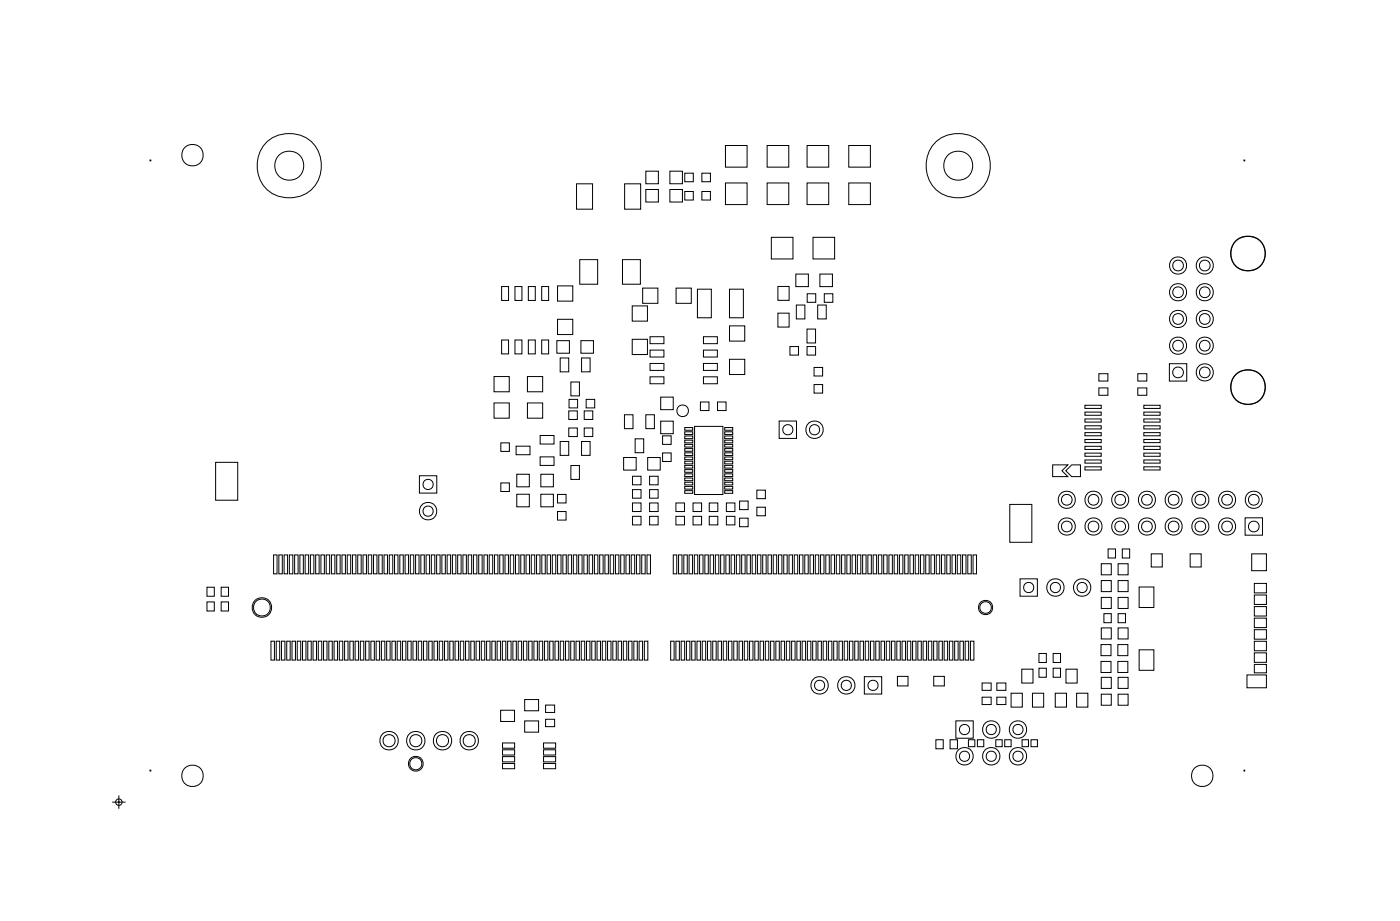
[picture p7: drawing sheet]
<svg xmlns="http://www.w3.org/2000/svg" width="133mm" height="88mm" viewBox="0 0 133 88" stroke-linecap="round" stroke-linejoin="round" font-family="sans-serif">
<!-- layer: Nets -->
<g fill="none" stroke="#000" stroke-width=".1">
<path d="M14.3 15.2h.1M54.8 17.5h1.5v2.4h-1.5zM59.4 17.5h1.5v2.4h-1.5zM61.4 18h1.2v1.2h-1.2zM61.4 16.3h1.2v1.2h-1.2zM63.7 16.3h1.2v1.2h-1.2zM63.7 18h1.2v1.2h-1.2zM65.1 16.5h.8v.8h-.8zM65.1 18.2h.8v.8h-.8zM66.7 16.5h.8v.8h-.8zM66.7 18.2h.8v.8h-.8zM69 13.8h2v2.1h-2z"/>
<path d="M69 17.4h2v2h-2zM72.9 17.4h2.1v2h-2.1zM72.9 13.8h2.1v2.1h-2.1zM76.7 17.4h2.1v2h-2.1zM76.7 13.8h2.1v2.1h-2.1zM80.7 13.8h2v2.1h-2zM80.7 17.4h2v2h-2zM118.3 15.2v.1zM47 35.8h1.4v1.4h-1.4zM47 38.3h1.4v1.5h-1.4zM47.7 27.2h.7v1.4h-.7zM47.7 32.3h.7v1.3h-.7z"/>
<path d="M49 27.2h.6v1.4h-.6zM49 32.3h.6v1.3h-.6zM50.1 35.8h1.5v1.4h-1.5zM50.1 38.3h1.5v1.5h-1.5zM50.2 27.2h.7v1.4h-.7zM50.2 32.3h.7v1.3h-.7zM51.5 32.3h.7v1.3h-.7zM51.5 27.2h.7v1.4h-.7zM52.9 32.4h1.2v1.2h-1.2zM53 30.4h1.5v1.4h-1.5zM53 27.2h1.5v1.4h-1.5zM53.3 34h.8v1.3h-.8z"/>
<path d="M54.1 39.1h.8v.8h-.8zM54.1 38h.8v.8h-.8zM54.3 36.3h.8v1.3h-.8zM55.1 24.7h1.7v2.3h-1.7zM55.2 32.4h1.2v1.2h-1.2zM55.3 34h.8v1.3h-.8zM55.5 39.1h.9v.8h-.9zM55.7 38h.8v.8h-.8zM59.2 24.7h1.7v2.3h-1.7zM59.4 39.4h.8v1.3h-.8zM60.1 29.1h1.5v1.4h-1.5zM60.1 32.3h1.5v1.4h-1.5z"/>
<path d="M61.1 27.4h1.4v1.4h-1.4zM61.4 39.4h.8v1.3h-.8zM61.8 34.6h1.3v.6h-1.3zM61.8 33.3h1.3v.6h-1.3zM61.8 32h1.3v.7h-1.3zM61.8 35.8h1.3v.7h-1.3zM62.8 37.8h1.2v1.1h-1.2zM64.3 27.4h1.4v1.4h-1.4zM66.3 27.5h1.3v2.7h-1.3zM66.6 38.2h.8v.8h-.8zM66.9 33.3h1.3v.6h-1.3zM66.9 34.6h1.3v.6h-1.3z"/>
<path d="M66.9 35.8h1.3v.7h-1.3zM66.9 32h1.3v.7h-1.3zM68.2 38.2h.8v.8h-.8zM69.4 27.5h1.3v2.7h-1.3zM69.4 34.2h1.4v1.4h-1.4zM69.4 31h1.4v1.4h-1.4zM73.3 22.6h2.1v2h-2.1zM74 27.2h1v1.4h-1zM74 29.8h1v1.3h-1zM75.1 32.9h.8v.9h-.8zM75.7 26.1h1.2v1.1h-1.2zM75.7 29h.8v1.3h-.8z"/>
<path d="M76.7 31.3h.8v1.3h-.8zM76.7 32.9h.8v.9h-.8zM76.7 27.9h.9v.8h-.9zM77.3 22.6h2v2h-2zM77.4 34.9h.8v.8h-.8zM77.4 36.6h.8v.8h-.8zM77.7 29h.9v1.3h-.9zM77.9 26.1h1.2v1.1h-1.2zM78.4 27.9h.8v.8h-.8zM103.1 39.2h1.6v.3h-1.6zM103.1 39.8h1.6v.3h-1.6zM103.1 38.5h1.6v.3h-1.6z"/>
<path d="M104.5 36.9h.8v.7h-.8zM104.5 35.5h.8v.7h-.8zM108.2 36.9h.8v.7h-.8zM108.2 35.5h.8v.7h-.8zM108.7 39.2h1.6v.3h-1.6zM108.7 39.8h1.6v.3h-1.6zM108.7 38.5h1.6v.3h-1.6zM111.2 34.6h1.6v1.6h-1.6zM19.7 55.8h.7v.9h-.7zM19.7 57.2h.7v.9h-.7zM20.5 44h2.1v3.6h-2.1zM21 57.2h.7v.9h-.7z"/>
<path d="M21 55.8h.7v.9h-.7zM26 52.8h.3v1.8h-.3zM26.5 52.8h.3v1.8h-.3zM27 52.8h.3v1.8h-.3zM27.5 52.8h.3v1.8h-.3zM28 52.8h.3v1.8h-.3zM28.5 52.8h.3v1.8h-.3zM29 52.8h.3v1.8h-.3zM29.5 52.8h.3v1.8h-.3zM30 52.8h.3v1.8h-.3zM30.5 52.8h.3v1.8h-.3zM31 52.8h.3v1.8h-.3z"/>
<path d="M31.5 52.8h.3v1.8h-.3zM32 52.8h.3v1.8h-.3zM32.5 52.8h.3v1.8h-.3zM33 52.8h.3v1.8h-.3zM33.5 52.8h.3v1.8h-.3zM34 52.8h.3v1.8h-.3zM34.5 52.8h.3v1.8h-.3zM35 52.8h.3v1.8h-.3zM35.5 52.8h.3v1.8h-.3zM36 52.8h.3v1.8h-.3zM36.5 52.8h.3v1.8h-.3zM37 52.8h.3v1.8h-.3z"/>
<path d="M37.5 52.8h.3v1.8h-.3zM38 52.8h.3v1.8h-.3zM38.5 52.8h.3v1.8h-.3zM39 52.8h.3v1.8h-.3zM39.5 52.8h.3v1.8h-.3zM39.9 45.2h1.6v1.7h-1.6zM40 52.8h.3v1.8h-.3zM40.5 52.8h.3v1.8h-.3zM41 52.8h.3v1.8h-.3zM41.5 52.8h.3v1.8h-.3zM42 52.8h.3v1.8h-.3zM42.5 52.8h.3v1.8h-.3z"/>
<path d="M43 52.8h.3v1.8h-.3zM43.5 52.8h.3v1.8h-.3zM44 52.8h.3v1.8h-.3zM44.5 52.8h.3v1.8h-.3zM45 52.8h.3v1.8h-.3zM45.5 52.8h.3v1.8h-.3zM46 52.8h.3v1.8h-.3zM46.5 52.8h.3v1.8h-.3zM47 52.8h.3v1.8h-.3zM47.5 52.8h.3v1.8h-.3zM47.6 42.1h.8v.8h-.8zM47.6 45.9h.8v.8h-.8z"/>
<path d="M48 52.8h.3v1.8h-.3zM48.5 52.8h.3v1.8h-.3zM49 52.8h.3v1.8h-.3zM49.1 42.4h1.3v.8h-1.3zM49.1 45.1h1.2v1.2h-1.2zM49.1 47h1.2v1.2h-1.2zM49.5 52.8h.3v1.8h-.3zM50 52.8h.3v1.8h-.3zM50.5 52.8h.3v1.8h-.3zM51 52.8h.3v1.8h-.3zM51.4 41.4h1.3v.8h-1.3zM51.4 43.4h1.3v.8h-1.3z"/>
<path d="M51.4 45.1h1.2v1.2h-1.2zM51.4 47h1.2v1.2h-1.2zM51.5 52.8h.3v1.8h-.3zM52 52.8h.3v1.8h-.3zM52.5 52.8h.3v1.8h-.3zM53 48.6h.8v.8h-.8zM53 47h.8v.8h-.8zM53 52.8h.3v1.8h-.3zM53.3 42h.8v1.3h-.8zM53.5 52.8h.3v1.8h-.3zM54 52.8h.3v1.8h-.3zM54.1 40.7h.8v.8h-.8z"/>
<path d="M54.3 44.3h.8v1.3h-.8zM54.5 52.8h.3v1.8h-.3zM55 52.8h.3v1.8h-.3zM55.3 42h.8v1.3h-.8zM55.5 52.8h.3v1.8h-.3zM55.5 40.7h.9v.8h-.9zM56 52.8h.3v1.8h-.3zM56.5 52.8h.3v1.8h-.3zM57 52.8h.3v1.8h-.3zM57.5 52.8h.3v1.8h-.3zM58 52.8h.3v1.8h-.3zM58.5 52.8h.3v1.8h-.3z"/>
<path d="M59 52.8h.3v1.8h-.3zM59.3 43.5h1.2v1.2h-1.2zM59.5 52.8h.3v1.8h-.3zM60 52.8h.3v1.8h-.3zM60.1 46.5h.8v.9h-.8zM60.1 45.3h.8v.8h-.8zM60.1 47.8h.8v.8h-.8zM60.1 49.1h.8v.8h-.8zM60.4 41.7h.8v1.3h-.8zM60.5 52.8h.3v1.8h-.3zM61 52.8h.3v1.8h-.3zM61.5 52.8h.3v1.8h-.3z"/>
<path d="M61.6 43.5h1.2v1.2h-1.2zM61.8 46.5h.8v.9h-.8zM61.8 45.3h.8v.8h-.8zM61.8 49.1h.8v.8h-.8zM61.8 47.8h.8v.8h-.8zM62.8 40h1.2v1.2h-1.2zM63 43.1h.8v.8h-.8zM63 41.4h.8v.8h-.8zM64 52.8h.3v1.8h-.3zM64.3 47.8h.8v.8h-.8zM64.3 49.1h.8v.8h-.8zM64.5 52.8h.3v1.8h-.3z"/>
<path d="M65 52.8h.3v1.8h-.3zM65.1 42.6h.8v.3h-.8zM65.1 42.2h.8v.3h-.8zM65.1 41h.8v.3h-.8zM65.1 45h.8v.3h-.8zM65.1 41.4h.8v.3h-.8zM65.1 43.8h.8v.3h-.8zM65.1 40.6h.8v.3h-.8zM65.1 44.6h.8v.3h-.8zM65.1 44.2h.8v.3h-.8zM65.1 46.2h.8v.3h-.8zM65.1 45.8h.8v.3h-.8z"/>
<path d="M65.1 46.6h.8v.3h-.8zM65.1 45.4h.8v.3h-.8zM65.1 43.4h.8v.3h-.8zM65.1 43h.8v.3h-.8zM65.1 41.8h.8v.3h-.8zM65.5 52.8h.3v1.8h-.3zM65.9 49.1h.8v.8h-.8zM65.9 47.8h.8v.8h-.8zM66 52.8h.3v1.8h-.3zM66 40.5h2.7v6.5h-2.7zM66.5 52.8h.3v1.8h-.3zM67 52.8h.3v1.8h-.3z"/>
<path d="M67.4 49.1h.8v.8h-.8zM67.4 47.8h.8v.8h-.8zM67.5 52.8h.3v1.8h-.3zM68 52.8h.3v1.8h-.3zM68.5 52.8h.3v1.8h-.3zM68.9 40.6h.8v.3h-.8zM68.9 41.4h.8v.3h-.8zM68.9 41.8h.8v.3h-.8zM68.9 43.8h.8v.3h-.8zM68.9 45.4h.8v.3h-.8zM68.9 45h.8v.3h-.8zM68.9 46.2h.8v.3h-.8z"/>
<path d="M68.9 44.2h.8v.3h-.8zM68.9 44.6h.8v.3h-.8zM68.9 46.6h.8v.3h-.8zM68.9 42.6h.8v.3h-.8zM68.9 43h.8v.3h-.8zM68.9 45.8h.8v.3h-.8zM68.9 41h.8v.3h-.8zM68.9 42.2h.8v.3h-.8zM68.9 43.4h.8v.3h-.8zM69 52.8h.3v1.8h-.3zM69.1 49.1h.8v.8h-.8zM69.1 47.8h.8v.8h-.8z"/>
<path d="M69.5 52.8h.3v1.8h-.3zM70 52.8h.3v1.8h-.3zM70.3 49.3h.8v.8h-.8zM70.3 47.6h.8v.8h-.8zM70.5 52.8h.3v1.8h-.3zM71 52.8h.3v1.8h-.3zM71.5 52.8h.3v1.8h-.3zM72 46.6h.8v.8h-.8zM72 48.2h.8v.8h-.8zM72 52.8h.3v1.8h-.3zM72.5 52.8h.3v1.8h-.3zM73 52.8h.3v1.8h-.3z"/>
<path d="M73.5 52.8h.3v1.8h-.3zM74 52.8h.3v1.8h-.3zM74.1 40h1.6v1.7h-1.6zM74.5 52.8h.3v1.8h-.3zM75 52.8h.3v1.8h-.3zM75.5 52.8h.3v1.8h-.3zM76 52.8h.3v1.8h-.3zM76.5 52.8h.3v1.8h-.3zM77 52.8h.3v1.8h-.3zM77.5 52.8h.3v1.8h-.3zM78 52.8h.3v1.8h-.3zM78.5 52.8h.3v1.8h-.3z"/>
<path d="M79 52.8h.3v1.8h-.3zM79.5 52.8h.3v1.8h-.3zM80 52.8h.3v1.8h-.3zM80.5 52.8h.3v1.8h-.3zM81 52.8h.3v1.8h-.3zM81.5 52.8h.3v1.8h-.3zM82 52.8h.3v1.8h-.3zM82.5 52.8h.3v1.8h-.3zM83 52.8h.3v1.8h-.3zM83.5 52.8h.3v1.8h-.3zM84 52.8h.3v1.8h-.3zM84.5 52.8h.3v1.8h-.3z"/>
<path d="M85 52.8h.3v1.8h-.3zM85.5 52.8h.3v1.8h-.3zM86 52.8h.3v1.8h-.3zM86.5 52.8h.3v1.8h-.3zM87 52.8h.3v1.8h-.3zM87.5 52.8h.3v1.8h-.3zM88 52.8h.3v1.8h-.3zM88.5 52.8h.3v1.8h-.3zM89 52.8h.3v1.8h-.3zM89.5 52.8h.3v1.8h-.3zM90 52.8h.3v1.8h-.3zM90.5 52.8h.3v1.8h-.3z"/>
<path d="M91 52.8h.3v1.8h-.3zM91.5 52.8h.3v1.8h-.3zM92 52.8h.3v1.8h-.3zM92.5 52.8h.3v1.8h-.3zM96 48h2.1v3.6h-2.1zM97 55h1.6v1.7h-1.6zM100.1 44.2h1.4l-.5 .6 .5 .5h-1.4zM101.3 44.8l.6-.6h.8v1.1h-.8zM103.1 44.4h1.6v.3h-1.6zM103.1 43.7h1.6v.3h-1.6zM103.1 43.1h1.6v.3h-1.6zM103.1 42.4h1.6v.3h-1.6z"/>
<path d="M103.1 41.8h1.6v.3h-1.6zM103.1 41.1h1.6v.3h-1.6zM103.1 40.5h1.6v.3h-1.6zM104.7 55.2h.9v1h-.9zM104.7 53.6h.9v1h-.9zM104.7 56.8h.9v1h-.9zM104.7 59.7h.9v1h-.9zM104.9 58.3h.7v.9h-.7zM105.3 52.2h.7v.8h-.7zM106.3 58.3h.7v.9h-.7zM106.3 59.7h1v1h-1zM106.3 56.8h1v1h-1z"/>
<path d="M106.3 55.2h1v1h-1zM106.3 53.6h1v1h-1zM106.7 52.2h.7v.8h-.7zM108.3 55.8h1.4v2h-1.4zM108.7 43.7h1.6v.3h-1.6zM108.7 43.1h1.6v.3h-1.6zM108.7 42.4h1.6v.3h-1.6zM108.7 41.8h1.6v.3h-1.6zM108.7 41.1h1.6v.3h-1.6zM108.7 40.5h1.6v.3h-1.6zM108.7 44.4h1.6v.3h-1.6zM109.4 52.7h1.1v1.2h-1.1z"/>
<path d="M113.1 52.7h1.1v1.2h-1.1zM118.4 49.2h1.6v1.7h-1.6zM119 52.7h1.4v1.6h-1.4zM119.2 59.9h1.2v.9h-1.2zM119.2 58.8h1.2v.9h-1.2zM119.2 57.7h1.2v.9h-1.2zM119.2 56.6h1.2v.9h-1.2zM119.2 55.5h1.2v.9h-1.2zM14.3 73.2h.1M25.8 61h.3v1.8h-.3zM26.3 61h.3v1.8h-.3zM26.8 61h.3v1.8h-.3z"/>
<path d="M27.3 61h.3v1.8h-.3zM27.8 61h.3v1.8h-.3zM28.3 61h.3v1.8h-.3zM28.8 61h.3v1.8h-.3zM29.3 61h.3v1.8h-.3zM29.8 61h.3v1.8h-.3zM30.3 61h.3v1.8h-.3zM30.8 61h.3v1.8h-.3zM31.3 61h.3v1.8h-.3zM31.8 61h.3v1.8h-.3zM32.3 61h.3v1.8h-.3zM32.8 61h.3v1.8h-.3z"/>
<path d="M33.3 61h.3v1.8h-.3zM33.8 61h.3v1.8h-.3zM34.3 61h.3v1.8h-.3zM34.8 61h.3v1.8h-.3zM35.3 61h.3v1.8h-.3zM35.8 61h.3v1.8h-.3zM36.3 61h.3v1.8h-.3zM36.8 61h.3v1.8h-.3zM37.3 61h.3v1.8h-.3zM37.8 61h.3v1.8h-.3zM38.3 61h.3v1.8h-.3zM38.8 61h.3v1.8h-.3z"/>
<path d="M39.3 61h.3v1.8h-.3zM39.8 61h.3v1.8h-.3zM40.3 61h.3v1.8h-.3zM40.8 61h.3v1.8h-.3zM41.3 61h.3v1.8h-.3zM41.8 61h.3v1.8h-.3zM42.3 61h.3v1.8h-.3zM42.8 61h.3v1.8h-.3zM43.3 61h.3v1.8h-.3zM43.8 61h.3v1.8h-.3zM44.3 61h.3v1.8h-.3zM44.8 61h.3v1.8h-.3z"/>
<path d="M45.3 61h.3v1.8h-.3zM45.8 61h.3v1.8h-.3zM46.3 61h.3v1.8h-.3zM46.8 61h.3v1.8h-.3zM47.3 61h.3v1.8h-.3zM47.6 67.5h1.3v1.1h-1.3zM47.8 61h.3v1.8h-.3zM47.8 70.6h1.1v.5h-1.1zM47.8 72.6h1.1v.5h-1.1zM47.8 71.9h1.1v.5h-1.1zM47.8 71.3h1.1v.5h-1.1zM48.3 61h.3v1.8h-.3z"/>
<path d="M48.8 61h.3v1.8h-.3zM49.3 61h.3v1.8h-.3zM49.8 61h.3v1.8h-.3zM49.9 68.5h1.3v1.1h-1.3zM49.9 66.5h1.3v1.1h-1.3zM50.3 61h.3v1.8h-.3zM50.8 61h.3v1.8h-.3zM51.3 61h.3v1.8h-.3zM51.7 70.6h1.1v.5h-1.1zM51.7 72.6h1.1v.5h-1.1zM51.7 71.9h1.1v.5h-1.1zM51.7 71.3h1.1v.5h-1.1z"/>
<path d="M51.8 61h.3v1.8h-.3zM51.9 68.4h.8v.7h-.8zM51.9 67h.8v.7h-.8zM52.3 61h.3v1.8h-.3zM52.8 61h.3v1.8h-.3zM53.3 61h.3v1.8h-.3zM53.8 61h.3v1.8h-.3zM54.3 61h.3v1.8h-.3zM54.8 61h.3v1.8h-.3zM55.3 61h.3v1.8h-.3zM55.8 61h.3v1.8h-.3zM56.3 61h.3v1.8h-.3z"/>
<path d="M56.8 61h.3v1.8h-.3zM57.3 61h.3v1.8h-.3zM57.8 61h.3v1.8h-.3zM58.3 61h.3v1.8h-.3zM58.8 61h.3v1.8h-.3zM59.3 61h.3v1.8h-.3zM59.8 61h.3v1.8h-.3zM60.3 61h.3v1.8h-.3zM60.8 61h.3v1.8h-.3zM61.3 61h.3v1.8h-.3zM63.8 61h.3v1.8h-.3zM64.3 61h.3v1.8h-.3z"/>
<path d="M64.8 61h.3v1.8h-.3zM65.3 61h.3v1.8h-.3zM65.8 61h.3v1.8h-.3zM66.3 61h.3v1.8h-.3zM66.8 61h.3v1.8h-.3zM67.3 61h.3v1.8h-.3zM67.8 61h.3v1.8h-.3zM68.3 61h.3v1.8h-.3zM68.8 61h.3v1.8h-.3zM69.3 61h.3v1.8h-.3zM69.8 61h.3v1.8h-.3zM70.3 61h.3v1.8h-.3z"/>
<path d="M70.8 61h.3v1.8h-.3zM71.3 61h.3v1.8h-.3zM71.8 61h.3v1.8h-.3zM72.3 61h.3v1.8h-.3zM72.8 61h.3v1.8h-.3zM73.3 61h.3v1.8h-.3zM73.8 61h.3v1.8h-.3zM74.3 61h.3v1.8h-.3zM74.8 61h.3v1.8h-.3zM75.3 61h.3v1.8h-.3zM75.8 61h.3v1.8h-.3zM76.3 61h.3v1.8h-.3z"/>
<path d="M76.8 61h.3v1.8h-.3zM77.3 61h.3v1.8h-.3zM77.8 61h.3v1.8h-.3zM78.3 61h.3v1.8h-.3zM78.8 61h.3v1.8h-.3zM79.3 61h.3v1.8h-.3zM79.8 61h.3v1.8h-.3zM80.3 61h.3v1.8h-.3zM80.8 61h.3v1.8h-.3zM81.3 61h.3v1.8h-.3zM81.8 61h.3v1.8h-.3zM82.2 64.3h1.6v1.7h-1.6z"/>
<path d="M82.3 61h.3v1.8h-.3zM82.8 61h.3v1.8h-.3zM83.3 61h.3v1.8h-.3zM83.8 61h.3v1.8h-.3zM84.3 61h.3v1.8h-.3zM84.8 61h.3v1.8h-.3zM85.3 61h.3v1.8h-.3zM85.3 64.3h1v.9h-1zM85.8 61h.3v1.8h-.3zM86.3 61h.3v1.8h-.3zM86.8 61h.3v1.8h-.3zM87.3 61h.3v1.8h-.3z"/>
<path d="M87.8 61h.3v1.8h-.3zM88.3 61h.3v1.8h-.3zM88.8 61h.3v1.8h-.3zM88.8 64.3h1v.9h-1zM89 70.3h.7v.9h-.7zM89.3 61h.3v1.8h-.3zM89.8 61h.3v1.8h-.3zM90.3 61h.3v1.8h-.3zM90.3 70.3h.7v.9h-.7zM90.8 61h.3v1.8h-.3zM90.9 68.5h1.6v1.7h-1.6zM91.3 61h.3v1.8h-.3z"/>
<path d="M91.8 61h.3v1.8h-.3zM92.1 70.3h.6v.7h-.6zM92.3 61h.3v1.8h-.3zM92.9 70.3h.6v.7h-.6zM93.4 64.9h.8v.7h-.8zM93.4 66.3h.8v.7h-.8zM94.7 70.3h.6v.7h-.6zM94.8 66.3h.8v.7h-.8zM94.8 64.9h.8v.7h-.8zM95.5 70.3h.6v.7h-.6zM96.1 65.9h1.1v1.3h-1.1zM97.1 63.6h1.1v1.3h-1.1z"/>
<path d="M97.2 70.3h.6v.7h-.6zM98 70.3h.6v.7h-.6zM98.2 65.9h1v1.3h-1zM98.8 62.1h.7v.9h-.7zM98.8 63.5h.7v.9h-.7zM100.1 62.1h.7v.9h-.7zM100.1 63.5h.7v.9h-.7zM100.3 65.9h1.1v1.3h-1.1zM101.3 63.6h1.1v1.3h-1.1zM102.4 65.9h1v1.3h-1zM104.7 62.9h.9v1h-.9zM104.7 61.3h.9v1h-.9z"/>
<path d="M104.7 66h.9v1h-.9zM104.7 64.4h.9v1h-.9zM106.3 62.9h.9v1h-.9zM106.3 61.3h.9v1h-.9zM106.3 64.4h1v1h-1zM106.3 66h1v1h-1zM108.3 61.8h1.4v1.9h-1.4zM118.3 73.2v.1zM118.5 64.2h1.9v1.2h-1.9zM119.2 63.2h1.2v.8h-1.2zM119.2 62.1h1.2v.9h-1.2zM119.2 61h1.2v.9h-1.2z"/>
<circle cx="18.3" cy="14.8" r="1.02"/>
<circle cx="27.5" cy="15.8" r="1.39"/>
<circle cx="27.5" cy="15.8" r="3.1"/>
<circle cx="91.1" cy="15.8" r="1.39"/>
<circle cx="91.1" cy="15.8" r="3.1"/>
<circle cx="64.9" cy="39.1" r=".55"/>
<circle cx="112" cy="25.2" r=".51"/>
<circle cx="112" cy="27.8" r=".51"/>
<circle cx="112" cy="30.3" r=".51"/>
<circle cx="112" cy="32.9" r=".51"/>
<circle cx="112" cy="35.4" r=".51"/>
<circle cx="112" cy="30.3" r=".82"/>
<circle cx="112" cy="25.2" r=".82"/>
<circle cx="112" cy="27.8" r=".82"/>
<circle cx="112" cy="32.9" r=".82"/>
<circle cx="114.5" cy="25.2" r=".51"/>
<circle cx="114.5" cy="27.8" r=".51"/>
<circle cx="114.5" cy="30.3" r=".51"/>
<circle cx="114.5" cy="32.9" r=".51"/>
<circle cx="114.5" cy="35.4" r=".51"/>
<circle cx="114.5" cy="30.3" r=".82"/>
<circle cx="114.5" cy="35.4" r=".82"/>
<circle cx="114.5" cy="32.9" r=".82"/>
<circle cx="114.5" cy="27.8" r=".82"/>
<circle cx="114.5" cy="25.2" r=".82"/>
<circle cx="118.6" cy="36.8" r="1.64"/>
<circle cx="118.6" cy="24.1" r="1.64"/>
<circle cx="118.6" cy="24.1" r="1.66"/>
<circle cx="118.6" cy="36.8" r="1.66"/>
<circle cx="24.9" cy="57.8" r=".93"/>
<circle cx="24.9" cy="57.8" r=".81"/>
<circle cx="40.7" cy="46.1" r=".49"/>
<circle cx="40.7" cy="48.6" r=".49"/>
<circle cx="40.7" cy="48.6" r=".83"/>
<circle cx="74.9" cy="40.9" r=".49"/>
<circle cx="77.4" cy="40.9" r=".49"/>
<circle cx="77.4" cy="40.9" r=".83"/>
<circle cx="93.7" cy="57.8" r=".55"/>
<circle cx="93.7" cy="57.8" r=".68"/>
<circle cx="97.8" cy="55.9" r=".49"/>
<circle cx="100.3" cy="55.9" r=".49"/>
<circle cx="100.3" cy="55.9" r=".83"/>
<circle cx="101.4" cy="50.1" r=".51"/>
<circle cx="101.4" cy="47.5" r=".51"/>
<circle cx="101.4" cy="47.5" r=".82"/>
<circle cx="101.4" cy="50.1" r=".82"/>
<circle cx="102.9" cy="55.9" r=".49"/>
<circle cx="102.9" cy="55.9" r=".83"/>
<circle cx="104" cy="50.1" r=".51"/>
<circle cx="104" cy="47.5" r=".51"/>
<circle cx="104" cy="47.5" r=".82"/>
<circle cx="104" cy="50.1" r=".82"/>
<circle cx="106.5" cy="50.1" r=".51"/>
<circle cx="106.5" cy="47.5" r=".51"/>
<circle cx="106.5" cy="47.5" r=".82"/>
<circle cx="106.5" cy="50.1" r=".82"/>
<circle cx="109" cy="50.1" r=".51"/>
<circle cx="109" cy="47.5" r=".51"/>
<circle cx="109" cy="50.1" r=".82"/>
<circle cx="109" cy="47.5" r=".82"/>
<circle cx="111.6" cy="50.1" r=".51"/>
<circle cx="111.6" cy="47.5" r=".51"/>
<circle cx="111.6" cy="47.5" r=".82"/>
<circle cx="111.6" cy="50.1" r=".82"/>
<circle cx="114.1" cy="50.1" r=".51"/>
<circle cx="114.1" cy="47.5" r=".51"/>
<circle cx="114.1" cy="50.1" r=".82"/>
<circle cx="114.1" cy="47.5" r=".82"/>
<circle cx="116.7" cy="50.1" r=".51"/>
<circle cx="116.7" cy="47.5" r=".51"/>
<circle cx="116.7" cy="50.1" r=".82"/>
<circle cx="116.7" cy="47.5" r=".82"/>
<circle cx="119.2" cy="50.1" r=".51"/>
<circle cx="119.2" cy="47.5" r=".51"/>
<circle cx="119.2" cy="47.5" r=".82"/>
<circle cx="18.3" cy="73.8" r="1.02"/>
<circle cx="37" cy="70.4" r=".88"/>
<circle cx="37" cy="70.4" r=".58"/>
<circle cx="39.5" cy="70.4" r=".88"/>
<circle cx="39.5" cy="70.4" r=".58"/>
<circle cx="39.5" cy="72.6" r=".58"/>
<circle cx="39.5" cy="72.6" r=".71"/>
<circle cx="42.1" cy="70.4" r=".88"/>
<circle cx="42.1" cy="70.4" r=".58"/>
<circle cx="44.6" cy="70.4" r=".88"/>
<circle cx="44.6" cy="70.4" r=".58"/>
<circle cx="77.9" cy="65.2" r=".49"/>
<circle cx="77.9" cy="65.2" r=".83"/>
<circle cx="80.5" cy="65.2" r=".49"/>
<circle cx="80.5" cy="65.2" r=".83"/>
<circle cx="83" cy="65.2" r=".49"/>
<circle cx="91.7" cy="71.9" r=".49"/>
<circle cx="91.7" cy="69.4" r=".49"/>
<circle cx="91.7" cy="71.9" r=".83"/>
<circle cx="94.2" cy="71.9" r=".49"/>
<circle cx="94.2" cy="69.4" r=".49"/>
<circle cx="94.2" cy="69.4" r=".83"/>
<circle cx="94.2" cy="71.9" r=".83"/>
<circle cx="96.8" cy="71.9" r=".49"/>
<circle cx="96.8" cy="69.4" r=".49"/>
<circle cx="96.8" cy="69.4" r=".83"/>
<circle cx="96.8" cy="71.9" r=".83"/>
<circle cx="114.3" cy="73.8" r="1.02"/>
</g>
<!-- layer: Drawing Origin -->
<path d="M10.7 76.3h1.2M11.1 76l.2-.1 .2 .1 .1 .3-.1 .2-.2 .1-.2-.1-.1-.2zM11.3 75.6v1.3" fill="none" stroke="#000" stroke-width=".1"/>
</svg>
